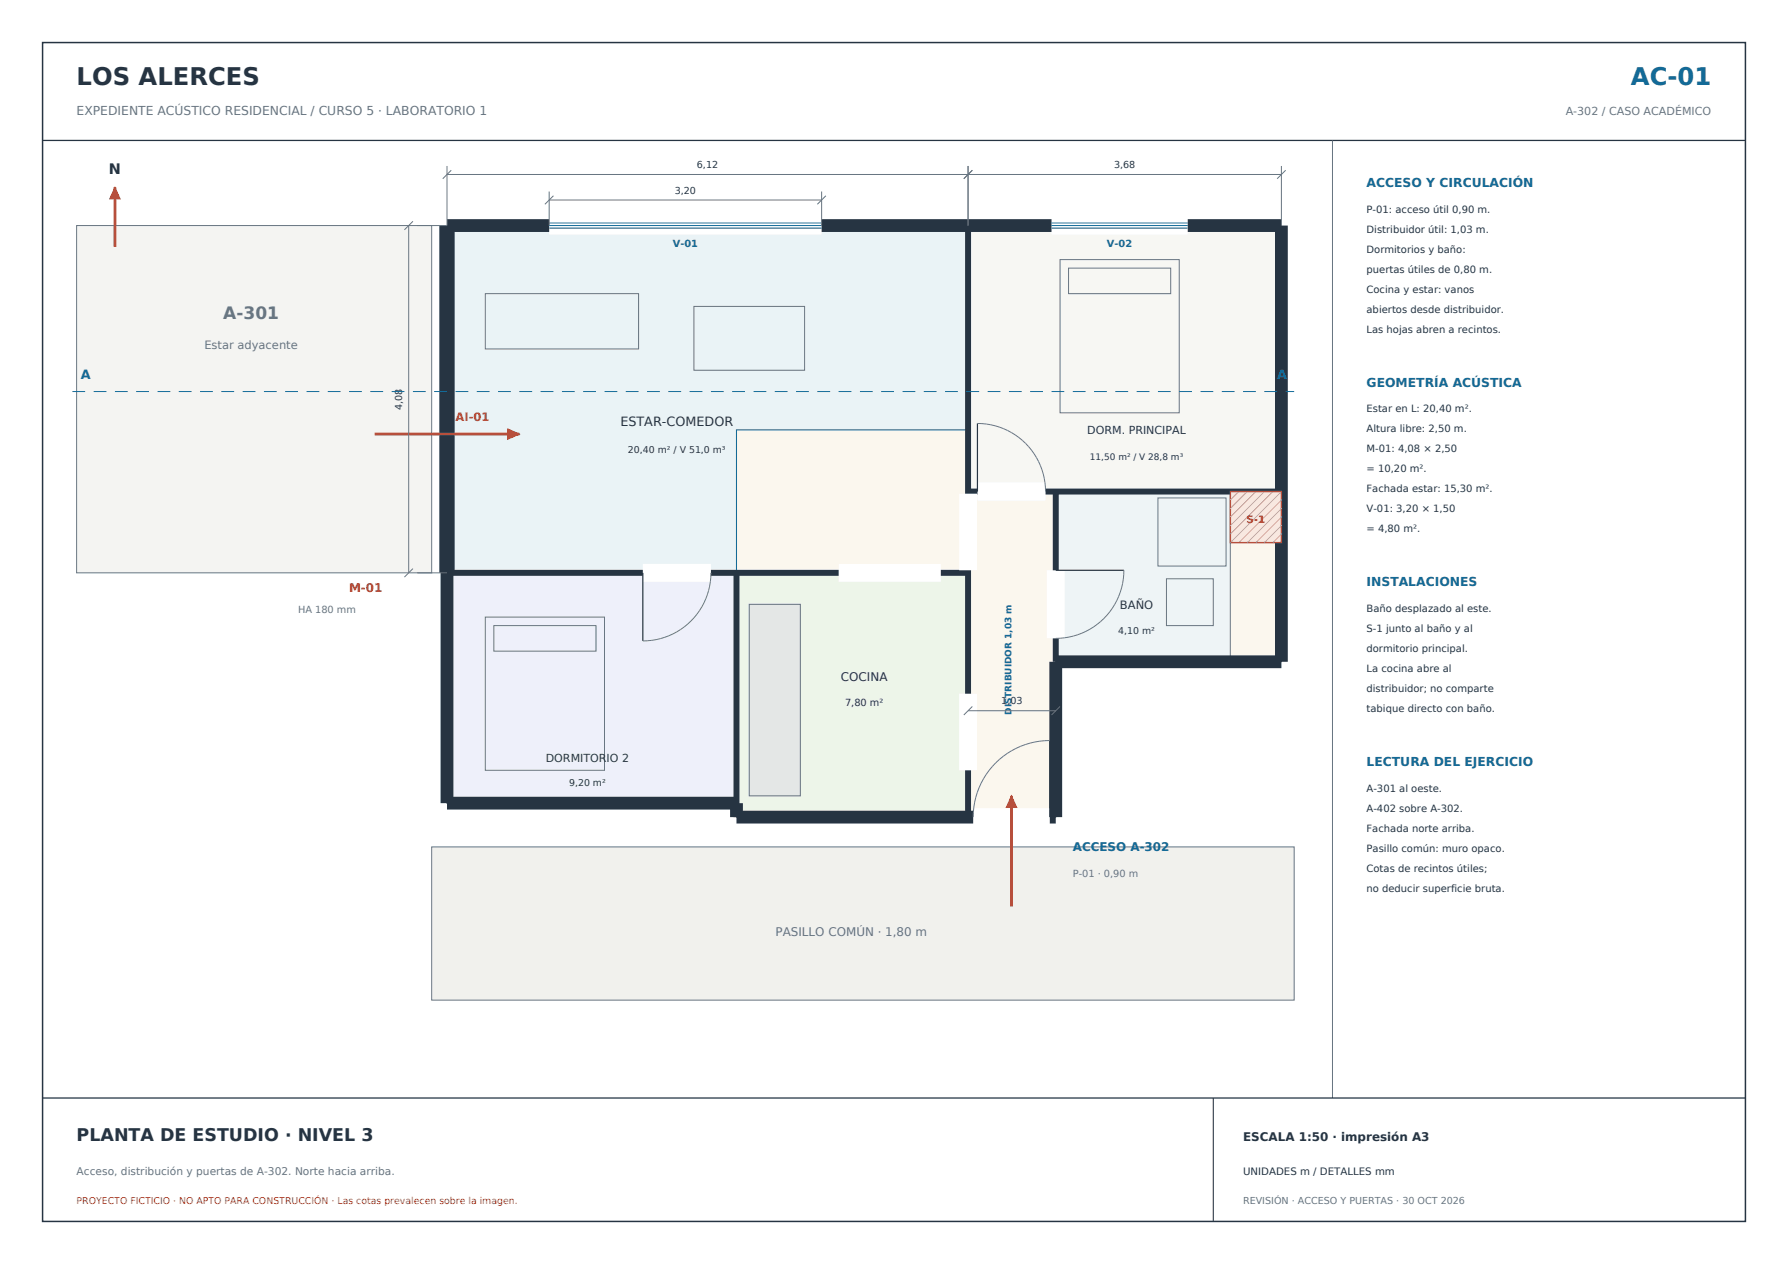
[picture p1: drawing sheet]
<svg xmlns="http://www.w3.org/2000/svg" width="420mm" height="297mm" viewBox="0 0 420 297" stroke-linecap="round" stroke-linejoin="round" font-family="sans-serif">
<defs><g id="words">
<text font-size="5.7" fill="#263442" x="18" y="20">LOS ALERCES</text>
<text font-size="5.7" fill="#126b99" x="383.1" y="20">AC-01</text>
<text font-size="4.1" fill="#263442" x="18" y="268">PLANTA DE ESTUDIO · NIVEL 3</text>
<text font-size="4" fill="#677582" x="52.4" y="75">A-301</text>
<text font-size="3.4" fill="#263442" x="25.6" y="41">N</text>
<g font-size="3" fill="#126b99">
<text x="19" y="89">A</text>
<text x="300" y="89">A</text>
</g>
<text font-size="3" fill="#263442" x="145.7" y="100">ESTAR-COMEDOR</text>
<text font-size="2.9" fill="#677582" x="18" y="27">EXPEDIENTE ACÚSTICO RESIDENCIAL / CURSO 5 · LABORATORIO 1</text>
<g font-size="2.9" fill="#126b99">
<text x="321" y="44">ACCESO Y CIRCULACIÓN</text>
<text x="321" y="90.9">GEOMETRÍA ACÚSTICA</text>
<text x="321" y="137.8">INSTALACIONES</text>
<text x="321" y="180">LECTURA DEL EJERCICIO</text>
</g>
<text font-size="2.8" fill="#b54732" x="82" y="139">M-01</text>
<g font-size="2.8" fill="#263442">
<text x="197.5" y="160">COCINA</text>
<text x="292" y="268">ESCALA 1:50 · impresión A3</text>
</g>
<text font-size="2.8" fill="#126b99" x="252" y="200">ACCESO A-302</text>
<text font-size="2.8" fill="#677582" x="182.2" y="220">PASILLO COMÚN · 1,80 m</text>
<text font-size="2.7" fill="#677582" x="48" y="82">Estar adyacente</text>
<text font-size="2.7" fill="#b54732" x="107" y="99">AI-01</text>
<text font-size="2.7" fill="#263442" x="263.1" y="143">BAÑO</text>
<text font-size="2.6" fill="#677582" x="367.8" y="27">A-302 / CASO ACADÉMICO</text>
<g font-size="2.6" fill="#263442">
<text x="255.4" y="102">DORM. PRINCIPAL</text>
<text x="128.2" y="179">DORMITORIO 2</text>
</g>
<text font-size="2.5" fill="#677582" x="18" y="276">Acceso, distribución y puertas de A-302. Norte hacia arriba.</text>
<g font-size="2.4" fill="#263442">
<text x="321" y="50">P-01: acceso útil 0,90 m.</text>
<text x="321" y="54.7">Distribuidor útil: 1,03 m.</text>
<text x="321" y="59.4">Dormitorios y baño:</text>
<text x="321" y="64.1">puertas útiles de 0,80 m.</text>
<text x="321" y="68.8">Cocina y estar: vanos</text>
<text x="321" y="73.5">abiertos desde distribuidor.</text>
<text x="321" y="78.2">Las hojas abren a recintos.</text>
<text x="321" y="96.9">Estar en L: 20,40 m².</text>
<text x="321" y="101.6">Altura libre: 2,50 m.</text>
<text x="321" y="106.3">M-01: 4,08 × 2,50</text>
<text x="321" y="111">= 10,20 m².</text>
<text x="321" y="115.7">Fachada estar: 15,30 m².</text>
<text x="321" y="120.4">V-01: 3,20 × 1,50</text>
<text x="321" y="125.1">= 4,80 m².</text>
<text x="321" y="143.8">Baño desplazado al este.</text>
<text x="321" y="148.5">S-1 junto al baño y al</text>
<text x="321" y="153.2">dormitorio principal.</text>
<text x="321" y="157.9">La cocina abre al</text>
<text x="321" y="162.6">distribuidor; no comparte</text>
<text x="321" y="167.3">tabique directo con baño.</text>
<text x="321" y="186">A-301 al oeste.</text>
<text x="321" y="190.7">A-402 sobre A-302.</text>
<text x="321" y="195.4">Fachada norte arriba.</text>
<text x="321" y="200.1">Pasillo común: muro opaco.</text>
<text x="321" y="204.8">Cotas de recintos útiles;</text>
<text x="321" y="209.5">no deducir superficie bruta.</text>
<text x="292" y="276">UNIDADES m / DETALLES mm</text>
</g>
<text font-size="2.4" fill="#b54732" x="292.8" y="122.8">S-1</text>
<g font-size="2.3" fill="#263442">
<text x="163.7" y="39.5">6,12</text>
<text x="261.7" y="39.5">3,68</text>
<text x="158.5" y="45.5">3,20</text>
<text x="94.5" y="96.3" transform="rotate(-90 94.5 96.3)">4,08</text>
<text x="198.5" y="166">7,80 m²</text>
<text x="235.2" y="165.5">1,03</text>
</g>
<g font-size="2.3" fill="#126b99">
<text x="158" y="58">V-01</text>
<text x="260" y="58">V-02</text>
</g>
<g font-size="2.3" fill="#677582">
<text x="70" y="144">HA 180 mm</text>
<text x="252" y="206">P-01 · 0,90 m</text>
<text x="292" y="283">REVISIÓN · ACCESO Y PUERTAS · 30 OCT 2026</text>
</g>
<g font-size="2.2" fill="#263442">
<text x="147.5" y="106.4">20,40 m² / V 51,0 m³</text>
<text x="262.7" y="149">4,10 m²</text>
<text x="133.7" y="184.6">9,20 m²</text>
</g>
<text font-size="2.2" fill="#b54732" x="18" y="283">PROYECTO FICTICIO · NO APTO PARA CONSTRUCCIÓN · Las cotas prevalecen sobre la imagen.</text>
<text font-size="2.1" fill="#263442" x="256" y="108">11,50 m² / V 28,8 m³</text>
<text font-size="2.1" fill="#126b99" x="237.6" y="168" transform="rotate(-90 237.6 168)">DISTRIBUIDOR 1,03 m</text>
</g></defs>
<path d="M10 10h400v277h-400z" fill="none" stroke="#263442" stroke-width=".35"/>
<path d="M10 33h400M10 258h400" fill="none" stroke="#263442" stroke-width=".3"/>
<path d="M313 33v225" fill="none" stroke="#677582" stroke-width=".23"/>
<path d="M285 258v29" fill="none" stroke="#263442" stroke-width=".25"/>
<path d="M105 53h196v102.5h-53v36.5h-75v-3.3h-68z" fill-rule="evenodd" fill="#fbf7ee" stroke="#677582" stroke-width=".23"/>
<path d="M105 53h122.4v48h-54.4v33.6h-68z" fill-rule="evenodd" fill="#eaf3f6" stroke="#126b99" stroke-width=".25"/>
<path d="M227.4 53h73.6v62.5h-73.6z" fill-rule="evenodd" fill="#f7f7f3" stroke="#677582" stroke-width=".23"/>
<path d="M105 134.6h68v54.1h-68z" fill-rule="evenodd" fill="#eef0fa" stroke="#677582" stroke-width=".23"/>
<path d="M173 134.6h54.4v57.4h-54.4z" fill-rule="evenodd" fill="#edf5e9" stroke="#677582" stroke-width=".23"/>
<path d="M248 115.5h41v40h-41z" fill-rule="evenodd" fill="#eef4f6" stroke="#677582" stroke-width=".23"/>
<path d="M18 53h83.4v81.6h-83.4z" fill-rule="evenodd" fill="#f4f4f2" stroke="#677582" stroke-width=".23"/>
<path d="M105 53h196v102.5h-53v36.5h-75v-3.3h-68z" fill="none" stroke="#263442" stroke-width="3" stroke-linecap="butt"/>
<path d="M105 53v81.6" fill="none" stroke="#263442" stroke-width="3.6" stroke-linecap="butt"/>
<path d="M227.4 53v139M227.4 115.5h73.6M248 115.5v40M105 134.6h122.4M173 134.6v57.4" fill="none" stroke="#263442" stroke-width="1.4" stroke-linecap="butt"/>
<path d="M129 53h64M247 53h32M227.4 116v18M229.6 115.5h16M151 134.6h16M197 134.6h24M248 134v16M227.4 163v18M228.6 192h18" fill="none" stroke="#fff" stroke-width="4.2" stroke-linecap="butt"/>
<path d="M229.6 99.5v16M151 134.6v16M248 134h16M246.6 174v18" fill="none" stroke="#263442" stroke-width=".28"/>
<path d="M229.6 99.5a16 16 0 0 1 16 16M167 134.6a16 16 0 0 1-16 16M264 134a16 16 0 0 1-16 16M246.6 174a18 18 0 0 0-18 18" fill="none" stroke="#677582" stroke-width=".23"/>
<path d="M129 53.6h64M129 53h64M129 52.4h64M247 53.6h32M247 53h32M247 52.4h32" fill="none" stroke="#126b99" stroke-width=".23"/>
<path d="M289 115.5h12v12h-12z" fill-rule="evenodd" fill="#f9e7de" stroke="#b54732" stroke-width=".35"/>
<g fill="none" stroke="#cd9e86" stroke-width=".23">
<path d="M289 115.5h.1M291 115.5l-2 2M293 115.5l-4 4M295 115.5l-6 6M297 115.5l-8 8M299 115.5l-10 10M301 115.5l-12 12M301.1 117.4l-10.1 10.1M301.1 119.4l-8.1 8.1M301.1 121.4l-6.1 6.1M301.1 123.4l-4.1 4.1M301.1 125.4l-2.1 2.1"/>
<path d="M301.1 127.4l-.1 .1"/>
</g>
<path d="M114 69h36v13h-36zM163 72h26v15h-26zM249 61h28v36h-28zM251 63h24v6h-24zM114 145h28v36h-28zM116 147h24v6h-24z" fill="none" stroke="#677582" stroke-width=".23"/>
<path d="M176 142h12v45h-12z" fill-rule="evenodd" fill="#e4e7e6" stroke="#677582" stroke-width=".23"/>
<path d="M272 117h16v16h-16zM274 136h11v11h-11z" fill="none" stroke="#677582" stroke-width=".23"/>
<path d="M101.4 199h202.6v36h-202.6z" fill-rule="evenodd" fill="#f1f1ed" stroke="#677582" stroke-width=".23"/>
<path d="M27 44v14M88 102h34M237.6 187v26" fill="none" stroke="#b54732" stroke-width=".65" stroke-linecap="butt"/>
<g fill="#b54732" stroke="#b54732" stroke-width=".23">
<path d="M237.6 187l1.2 2.7h-2.4z"/>
<path d="M119.3 100.8l2.7 1.2-2.7 1.2z"/>
<path d="M27 44l1.2 2.7h-2.4z"/>
</g>
<g fill="none" stroke="#677582" stroke-width=".23">
<path d="M105 39v14h-7M106 40l-2 2M227.4 39v14M228.4 40l-2 2M301 39v14M302 40l-2 2M96 53v81.6M97 52l-2 2M105 41h196M129 45v8M129 47h64M130 46l-2 2"/>
<path d="M193 45v8M194 46l-2 2M97 133.6l-2 2M98 134.6h7M227.4 167h20.6M228.4 166l-2 2M249 166l-2 2"/>
</g>
<path d="M17 92h287" fill="none" stroke="#126b99" stroke-width=".23" stroke-dasharray="3 2" stroke-linecap="butt"/>
<use href="#words"/>
</svg>
